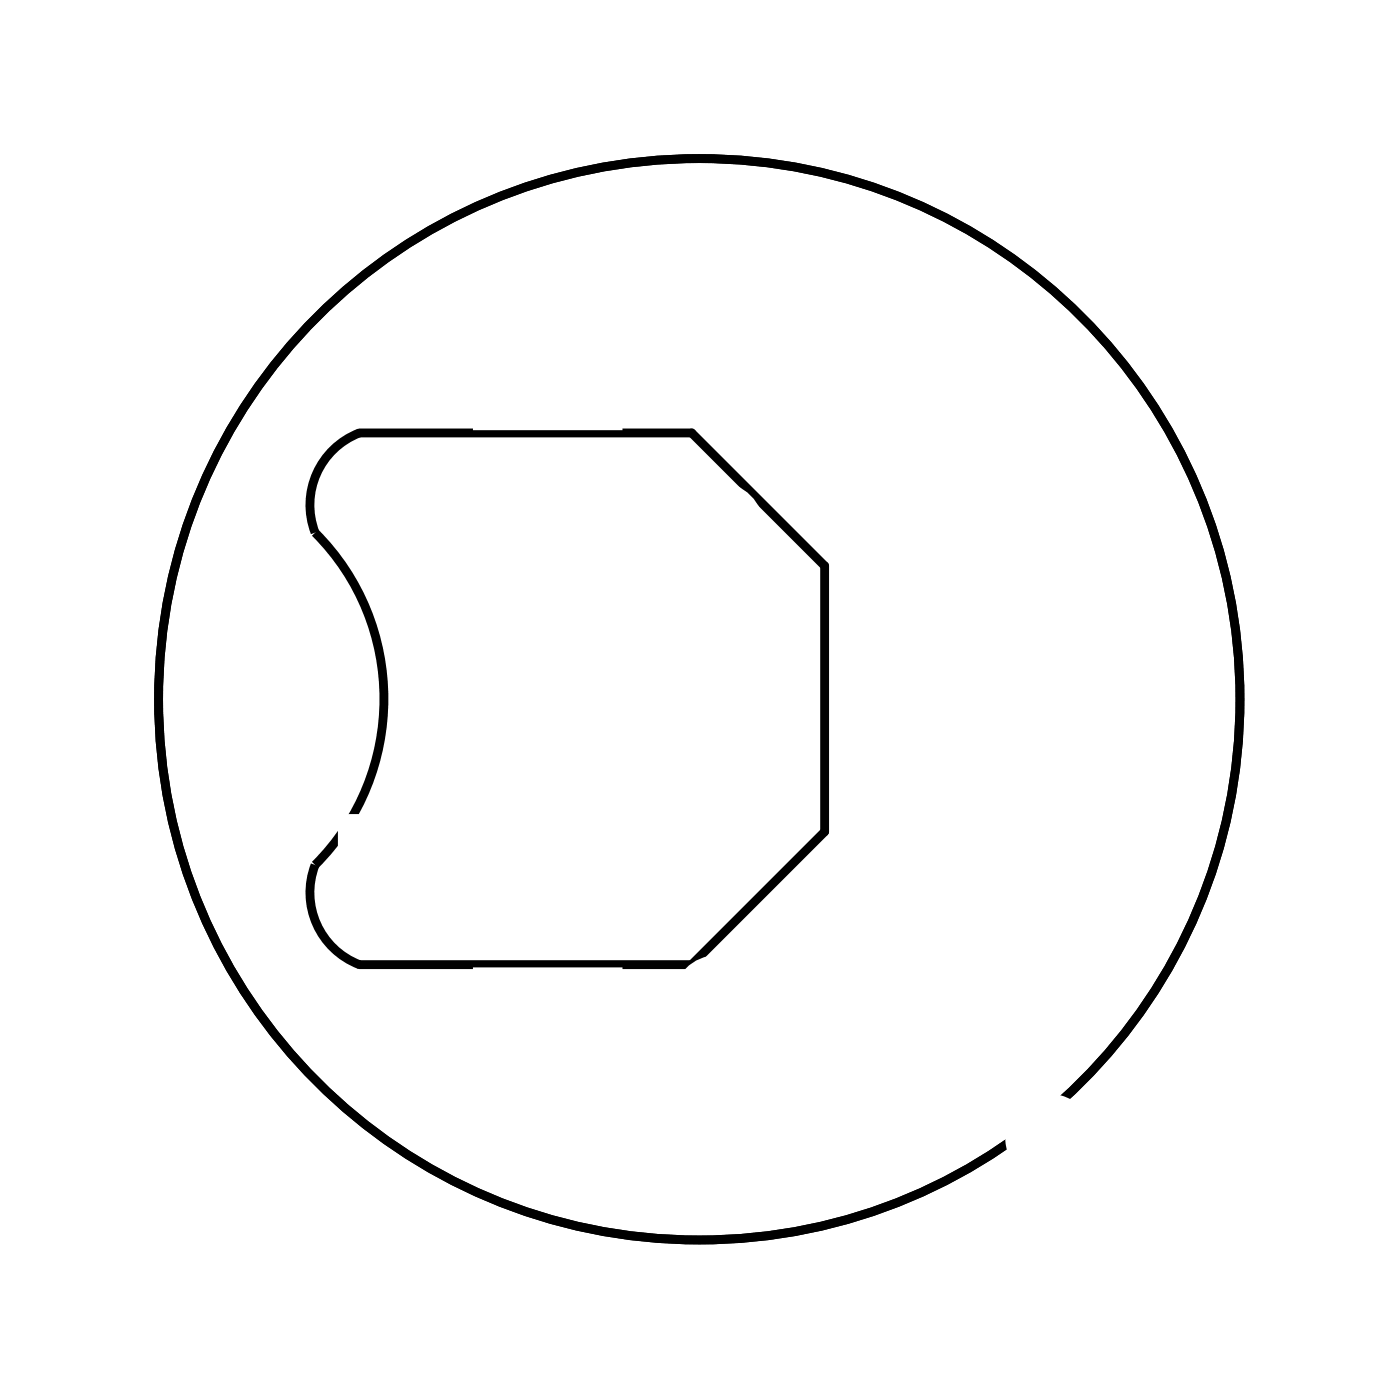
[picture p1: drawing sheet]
<svg xmlns="http://www.w3.org/2000/svg" width="32mm" height="32mm" viewBox="0 0 32 32" stroke-linecap="round" stroke-linejoin="round" font-family="sans-serif">
<g fill="none" stroke="#000" stroke-width=".2">
<path d="M7.5 10.5l.3-.3 .4-.3h7.7l3 3.1v6.1l-3 3h-7.7a1.7 1.7 0 0 1-.4-2.9 5.4 5.4 0 0 0-.6-7 1.77 1.77 0 0 1 .3-1.7z"/>
<circle cx="16" cy="16" r="12.4"/>
</g>
<path d="M3.6 16a12.4 12.4 0 0 1 24.8 0 12.4 12.4 0 0 1-24.8 0zM3.6 16a12.4 12.4 0 0 0 24.8 0 12.4 12.4 0 0 0-24.8 0z" fill="#000"/>
<circle cx="16.4" cy="25.5" r=".64" fill="#fff"/>
<circle cx="16.4" cy="25.5" r=".64" fill="none" stroke="#fff" stroke-width=".76" stroke-linecap="butt"/>
<circle cx="16.4" cy="22.9" r=".64" fill="#fff"/>
<circle cx="16.4" cy="22.9" r=".64" fill="none" stroke="#fff" stroke-width=".76" stroke-linecap="butt"/>
<circle cx="20.3" cy="20.4" r=".7" fill="#fff"/>
<circle cx="20.3" cy="20.4" r=".7" fill="none" stroke="#fff" stroke-width=".76" stroke-linecap="butt"/>
<circle cx="20.3" cy="10.2" r=".7" fill="#fff"/>
<circle cx="20.3" cy="10.2" r=".7" fill="none" stroke="#fff" stroke-width=".76" stroke-linecap="butt"/>
<path d="M8.1 19h1.4v1.4h-1.4z" fill="#fff"/>
<path d="M8.1 19h1.4v1.4h-1.4z" fill="none" stroke="#fff" stroke-width=".76" stroke-linecap="butt"/>
<circle cx="8.8" cy="19.7" r=".7" fill="#fff"/>
<circle cx="8.8" cy="19.7" r=".7" fill="none" stroke="#fff" stroke-width=".76" stroke-linecap="butt"/>
<circle cx="8.8" cy="12.1" r=".7" fill="#fff"/>
<circle cx="8.8" cy="12.1" r=".7" fill="none" stroke="#fff" stroke-width=".76" stroke-linecap="butt"/>
<circle cx="11.4" cy="19.7" r=".7" fill="#fff"/>
<circle cx="11.4" cy="19.7" r=".7" fill="none" stroke="#fff" stroke-width=".76" stroke-linecap="butt"/>
<circle cx="11.4" cy="12.1" r=".7" fill="#fff"/>
<circle cx="11.4" cy="12.1" r=".7" fill="none" stroke="#fff" stroke-width=".76" stroke-linecap="butt"/>
<circle cx="13.9" cy="19.7" r=".7" fill="#fff"/>
<circle cx="13.9" cy="19.7" r=".7" fill="none" stroke="#fff" stroke-width=".76" stroke-linecap="butt"/>
<circle cx="13.9" cy="12.1" r=".7" fill="#fff"/>
<circle cx="13.9" cy="12.1" r=".7" fill="none" stroke="#fff" stroke-width=".76" stroke-linecap="butt"/>
<circle cx="16.4" cy="19.7" r=".7" fill="#fff"/>
<circle cx="16.4" cy="19.7" r=".7" fill="none" stroke="#fff" stroke-width=".76" stroke-linecap="butt"/>
<circle cx="16.4" cy="12.1" r=".7" fill="#fff"/>
<circle cx="16.4" cy="12.1" r=".7" fill="none" stroke="#fff" stroke-width=".76" stroke-linecap="butt"/>
<circle cx="24.1" cy="13.4" r=".64" fill="#fff"/>
<circle cx="24.1" cy="13.4" r=".64" fill="none" stroke="#fff" stroke-width=".76"/>
<circle cx="24.1" cy="15.9" r=".64" fill="#fff"/>
<circle cx="24.1" cy="15.9" r=".64" fill="none" stroke="#fff" stroke-width=".76"/>
<circle cx="24.1" cy="18.5" r=".64" fill="#fff"/>
<circle cx="24.1" cy="18.5" r=".64" fill="none" stroke="#fff" stroke-width=".76"/>
<circle cx="24.1" cy="21" r=".64" fill="#fff"/>
<circle cx="24.1" cy="21" r=".64" fill="none" stroke="#fff" stroke-width=".76"/>
<circle cx="24.1" cy="23.6" r=".64" fill="#fff"/>
<circle cx="24.1" cy="23.6" r=".64" fill="none" stroke="#fff" stroke-width=".76"/>
<circle cx="24.1" cy="26.1" r=".64" fill="#fff"/>
<circle cx="24.1" cy="26.1" r=".64" fill="none" stroke="#fff" stroke-width=".76"/>
<path d="M10.6 14h3.9v4h-3.9z" fill="#fff"/>
<path d="M10.6 14h3.9v4h-3.9z" fill="none" stroke="#fff" stroke-width=".25"/>
<path d="M11 6.6h3.1v3.1h-3.1z" fill="#fff"/>
<path d="M11 6.6h3.1v3.1h-3.1z" fill="none" stroke="#fff" stroke-width=".25"/>
<path d="M11 22.3h3.1v3.2h-3.1z" fill="#fff"/>
<path d="M11 22.3h3.1v3.2h-3.1z" fill="none" stroke="#fff" stroke-width=".25"/>
</svg>
